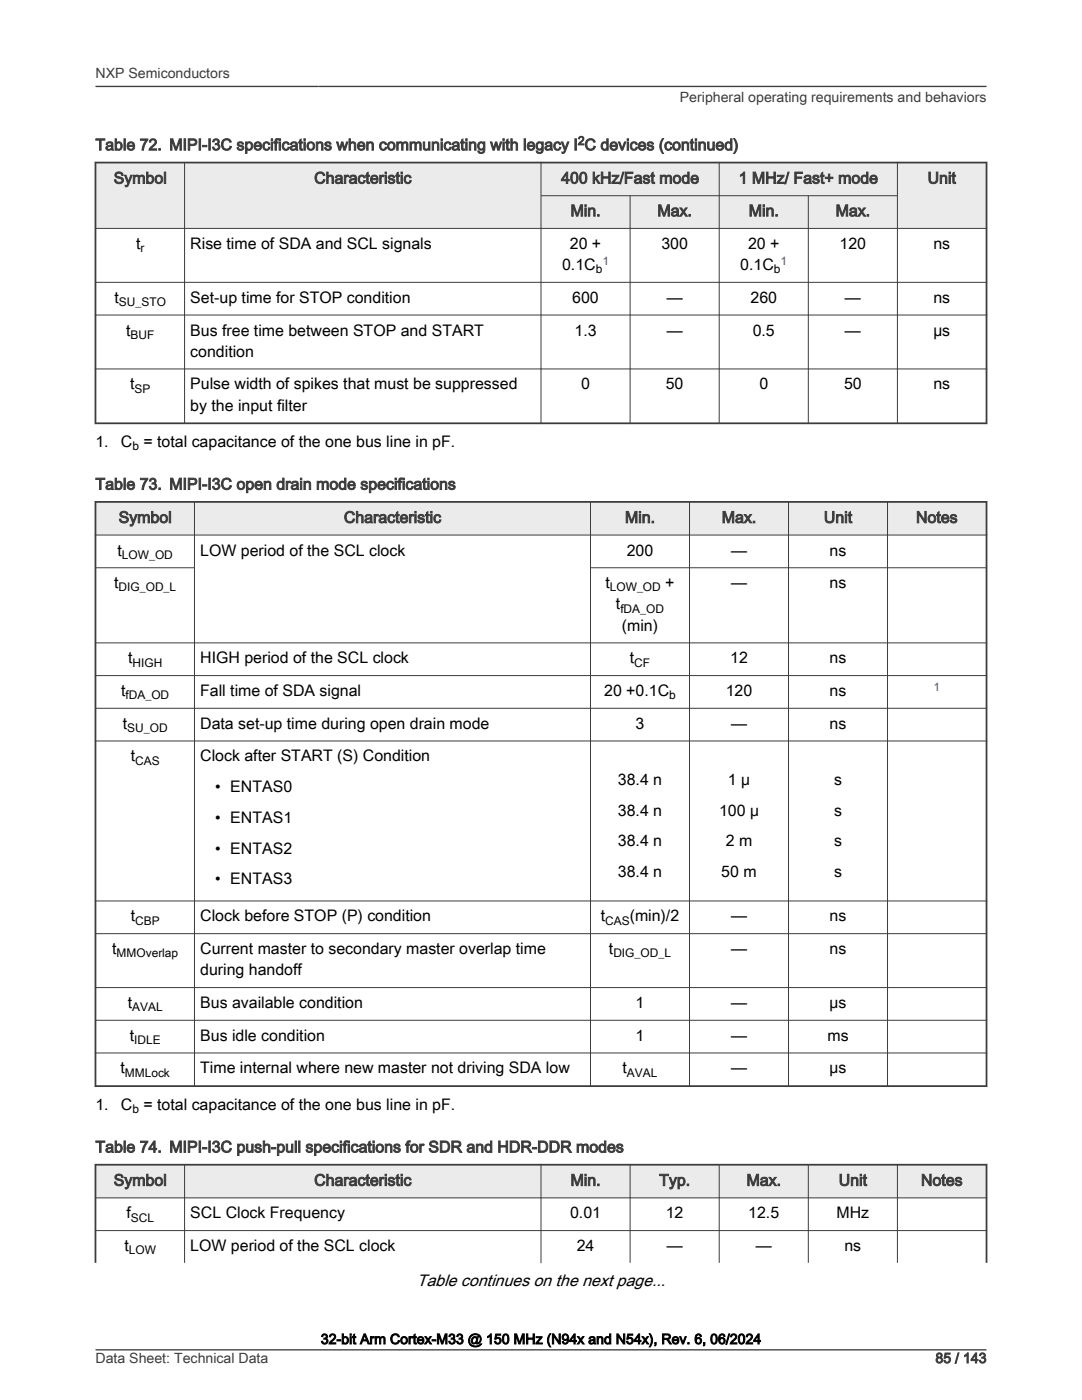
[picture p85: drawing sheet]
<svg xmlns="http://www.w3.org/2000/svg" width="216mm" height="279mm" viewBox="0 0 216 279" stroke-linecap="round" stroke-linejoin="round" font-family="sans-serif">
<defs><g id="words">
<text font-size="3.3" x="83.2" y="256.7">Table continues on the next page...</text>
<g font-size="3.2" fill="#3c3c3c">
<text x="19" y="30">Table 72. MIPI-I3C specifications when communicating with legacy I C devices (continued)</text>
<text x="22.7" y="36.6">Symbol</text>
<text x="62.7" y="36.6">Characteristic</text>
<text x="112" y="36.6">400 kHz/Fast mode</text>
<text x="147.4" y="36.6">1 MHz/ Fast+ mode</text>
<text x="185.1" y="36.6">Unit</text>
<text x="113.8" y="43.1">Min.</text>
<text x="131.2" y="43.1">Max.</text>
<text x="149.4" y="43.1">Min.</text>
<text x="166.7" y="43.1">Max.</text>
<text x="19" y="97.7">Table 73. MIPI-I3C open drain mode specifications</text>
<text x="23.7" y="104.3">Symbol</text>
<text x="68.6" y="104.3">Characteristic</text>
<text x="124.7" y="104.3">Min.</text>
<text x="144" y="104.3">Max.</text>
<text x="164.4" y="104.3">Unit</text>
<text x="182.8" y="104.3">Notes</text>
<text x="19" y="230">Table 74. MIPI-I3C push-pull specifications for SDR and HDR-DDR modes</text>
<text x="22.7" y="236.6">Symbol</text>
<text x="62.7" y="236.6">Characteristic</text>
<text x="113.8" y="236.6">Min.</text>
<text x="131.5" y="236.6">Typ.</text>
<text x="149" y="236.6">Max.</text>
<text x="167.4" y="236.6">Unit</text>
<text x="183.8" y="236.6">Notes</text>
</g>
<g font-size="3.2">
<text x="27.1" y="49.7">t</text>
<text x="38" y="49.7">Rise time of SDA and SCL signals</text>
<text x="112.2" y="53.9">0.1C</text>
<text x="113.7" y="49.7">20 +</text>
<text x="132" y="49.7">300</text>
<text x="147.7" y="53.9">0.1C</text>
<text x="149.3" y="49.7">20 +</text>
<text x="167.5" y="49.7">120</text>
<text x="186.2" y="49.7">ns</text>
<text x="22.8" y="60.4">t</text>
<text x="38" y="60.4">Set-up time for STOP condition</text>
<text x="114.2" y="60.4">600</text>
<text x="133" y="60.4">—</text>
<text x="149.8" y="60.4">260</text>
<text x="168.6" y="60.4">—</text>
<text x="186.2" y="60.4">ns</text>
<text x="25.2" y="67">t</text>
<text x="38" y="67">Bus free time between STOP and START</text>
<text x="38" y="71.2">condition</text>
<text x="114.6" y="67">1.3</text>
<text x="133" y="67">—</text>
<text x="150.2" y="67">0.5</text>
<text x="168.6" y="67">—</text>
<text x="186.2" y="67">µs</text>
<text x="26" y="77.7">t</text>
<text x="38" y="77.7">Pulse width of spikes that must be suppressed</text>
<text x="116" y="77.7">0</text>
<text x="132.9" y="77.7">50</text>
<text x="151.5" y="77.7">0</text>
<text x="168.4" y="77.7">50</text>
<text x="186.2" y="77.7">ns</text>
<text x="38" y="82">by the input filter</text>
<text x="19" y="89.1">1.</text>
<text x="24.1" y="89.1">C = total capacitance of the one bus line in pF.</text>
<text x="23.4" y="110.9">t</text>
<text x="40" y="110.9">LOW period of the SCL clock</text>
<text x="125.1" y="110.9">200</text>
<text x="145.9" y="110.9">—</text>
<text x="165.5" y="110.9">ns</text>
<text x="22.8" y="117.4">t</text>
<text x="120.8" y="117.4">t</text>
<text x="132.8" y="117.4">+</text>
<text x="145.9" y="117.4">—</text>
<text x="165.5" y="117.4">ns</text>
<text x="122.9" y="121.6">t</text>
<text x="124.1" y="125.9">(min)</text>
<text x="25.6" y="132.4">t</text>
<text x="40" y="132.4">HIGH period of the SCL clock</text>
<text x="125.7" y="132.4">t</text>
<text x="145.7" y="132.4">12</text>
<text x="165.5" y="132.4">ns</text>
<text x="24.2" y="138.9">t</text>
<text x="40" y="138.9">Fall time of SDA signal</text>
<text x="120.6" y="138.9">20 +0.1C</text>
<text x="144.8" y="138.9">120</text>
<text x="165.5" y="138.9">ns</text>
<text x="24.5" y="145.4">t</text>
<text x="40" y="145.4">Data set-up time during open drain mode</text>
<text x="126.8" y="145.4">3</text>
<text x="145.9" y="145.4">—</text>
<text x="165.5" y="145.4">ns</text>
<text x="26.1" y="152">t</text>
<text x="40" y="152">Clock after START (S) Condition</text>
<text x="43" y="158.1">• ENTAS0</text>
<text x="123.3" y="156.6">38.4 n</text>
<text x="145.3" y="156.6">1 μ</text>
<text x="166.4" y="156.6">s</text>
<text x="43" y="164.2">• ENTAS1</text>
<text x="123.3" y="162.8">38.4 n</text>
<text x="143.5" y="162.8">100 μ</text>
<text x="166.4" y="162.8">s</text>
<text x="43" y="170.4">• ENTAS2</text>
<text x="123.3" y="168.9">38.4 n</text>
<text x="144.8" y="168.9">2 m</text>
<text x="166.4" y="168.9">s</text>
<text x="43" y="176.5">• ENTAS3</text>
<text x="123.3" y="175">38.4 n</text>
<text x="143.9" y="175">50 m</text>
<text x="166.4" y="175">s</text>
<text x="26.1" y="183.9">t</text>
<text x="40" y="183.9">Clock before STOP (P) condition</text>
<text x="119.9" y="183.9">t</text>
<text x="125.7" y="183.9">(min)/2</text>
<text x="145.9" y="183.9">—</text>
<text x="165.5" y="183.9">ns</text>
<text x="22.4" y="190.4">t</text>
<text x="40" y="190.4">Current master to secondary master overlap time</text>
<text x="121.5" y="190.4">t</text>
<text x="145.9" y="190.4">—</text>
<text x="165.5" y="190.4">ns</text>
<text x="40" y="194.7">during handoff</text>
<text x="25.5" y="201.2">t</text>
<text x="40" y="201.2">Bus available condition</text>
<text x="126.8" y="201.2">1</text>
<text x="145.9" y="201.2">—</text>
<text x="165.5" y="201.2">μs</text>
<text x="25.9" y="207.7">t</text>
<text x="40" y="207.7">Bus idle condition</text>
<text x="126.8" y="207.7">1</text>
<text x="145.9" y="207.7">—</text>
<text x="165.1" y="207.7">ms</text>
<text x="24" y="214.2">t</text>
<text x="40" y="214.2">Time internal where new master not driving SDA low</text>
<text x="124.2" y="214.2">t</text>
<text x="145.9" y="214.2">—</text>
<text x="165.5" y="214.2">μs</text>
<text x="19" y="221.4">1.</text>
<text x="24.1" y="221.4">C = total capacitance of the one bus line in pF.</text>
<text x="25.2" y="243.1">f</text>
<text x="38" y="243.1">SCL Clock Frequency</text>
<text x="113.8" y="243.1">0.01</text>
<text x="132.9" y="243.1">12</text>
<text x="149.3" y="243.1">12.5</text>
<text x="166.9" y="243.1">MHz</text>
<text x="24.8" y="249.7">t</text>
<text x="38" y="249.7">LOW period of the SCL clock</text>
<text x="115.1" y="249.7">24</text>
<text x="133" y="249.7">—</text>
<text x="150.8" y="249.7">—</text>
<text x="168.5" y="249.7">ns</text>
</g>
<g font-size="2.8" fill="#3c3c3c">
<text x="19" y="15.6">NXP Semiconductors</text>
<text x="135.7" y="20.4">Peripheral operating requirements and behaviors</text>
<text x="19" y="272">Data Sheet: Technical Data</text>
<text x="186.7" y="272">85 / 143</text>
</g>
<text font-size="2.8" x="64" y="268.2">32-bit Arm Cortex-M33 @ 150 MHz (N94x and N54x), Rev. 6, 06/2024</text>
<text font-size="2.4" fill="#3c3c3c" x="115.3" y="28.9">2</text>
<g font-size="2.4">
<text x="28" y="50.3">r</text>
<text x="118.9" y="54.5">b</text>
<text x="154.4" y="54.5">b</text>
<text x="23.7" y="61.1">SU_STO</text>
<text x="26" y="67.6">BUF</text>
<text x="26.8" y="78.4">SP</text>
<text x="26.4" y="89.8">b</text>
<text x="24.3" y="111.5">LOW_OD</text>
<text x="23.7" y="118">DIG_OD_L</text>
<text x="121.7" y="118">LOW_OD</text>
<text x="123.8" y="122.3">fDA_OD</text>
<text x="26.4" y="133">HIGH</text>
<text x="126.6" y="133">CF</text>
<text x="25" y="139.5">fDA_OD</text>
<text x="133.5" y="139.5">b</text>
<text x="25.4" y="146.1">SU_OD</text>
<text x="27" y="152.6">CAS</text>
<text x="27" y="184.5">CBP</text>
<text x="120.8" y="184.5">CAS</text>
<text x="23.3" y="191.1">MMOverlap</text>
<text x="122.4" y="191.1">DIG_OD_L</text>
<text x="26.4" y="201.8">AVAL</text>
<text x="26.8" y="208.3">IDLE</text>
<text x="24.9" y="214.9">MMLock</text>
<text x="125.1" y="214.9">AVAL</text>
<text x="26.4" y="222.1">b</text>
<text x="26.1" y="243.8">SCL</text>
<text x="25.7" y="250.3">LOW</text>
</g>
<g font-size="2.4" fill="#00f">
<text x="120.2" y="52.8">1</text>
<text x="155.8" y="52.8">1</text>
<text x="186.3" y="137.9">1</text>
</g>
</g></defs>
<g fill="#ebebeb">
<path d="M19 32.4h177.8v6.7h-177.8z" fill-rule="evenodd"/>
<path d="M19.2 32.6h17.5v12.9h-17.5z" fill-rule="evenodd"/>
<path d="M36.9 32.6h71v12.9h-71z" fill-rule="evenodd"/>
<path d="M179.2 32.6h17.5v12.9h-17.5z" fill-rule="evenodd"/>
<path d="M108 39.1h17.6v6.4h-17.6z" fill-rule="evenodd"/>
<path d="M125.8 39.1h17.6v6.4h-17.6z" fill-rule="evenodd"/>
<path d="M143.6 39.1h17.6v6.4h-17.6z" fill-rule="evenodd"/>
<path d="M161.4 39.1h17.6v6.4h-17.6z" fill-rule="evenodd"/>
</g>
<path d="M18.9 32.4h178.1M19 32.3v52.4M196.8 32.3v52.4M18.9 84.5h178.1" fill="none" stroke="#3c3c3c" stroke-width=".35"/>
<path d="M36.8 32.3v52.4M107.9 32.3v52.4M107.9 39.1h71.3M125.7 39v45.7M143.5 32.3v52.4M161.3 39v45.7M179.1 32.3v52.4M18.9 45.6h178.1M18.9 56.3h178.1M18.9 62.9h178.1M18.9 73.6h178.1" fill="none" stroke="#3c3c3c" stroke-width=".2"/>
<path d="M19 100.2h177.8v6.6h-177.8z" fill-rule="evenodd" fill="#ebebeb"/>
<path d="M19 100v116.9M196.8 100v116.9M18.9 100.2h178.1M18.9 216.8h178.1" fill="none" stroke="#3c3c3c" stroke-width=".35"/>
<g fill="none" stroke="#3c3c3c" stroke-width=".2">
<path d="M38.8 100v116.9M117.8 100v116.9M137.6 100v116.9M157.3 100v116.9M177.1 100v116.9M18.9 106.8h178.1M18.9 113.3h20M117.8 113.3h79.2M18.9 128.3h178.1M18.9 134.8h178.1M18.9 141.4h178.1M18.9 147.9h178.1"/>
<path d="M18.9 179.8h178.1M18.9 186.3h178.1M18.9 197.1h178.1M18.9 203.6h178.1M18.9 210.1h178.1"/>
</g>
<path d="M19 232.4h177.8v6.7h-177.8z" fill-rule="evenodd" fill="#ebebeb"/>
<path d="M18.9 232.4h178.1M19 232.3v19.7M196.8 232.3v19.7" fill="none" stroke="#3c3c3c" stroke-width=".35"/>
<path d="M18.9 239.1h178.1M36.8 232.3v19.7M107.9 232.3v19.8M125.7 232.3v19.7M143.5 232.3v19.7M161.3 232.3v19.7M179.1 232.3v19.7M18.9 245.6h178.1" fill="none" stroke="#3c3c3c" stroke-width=".2"/>
<path d="M19 17.3h177.8M19.1 269.4h177.7" fill="none" stroke="#3c3c3c" stroke-width=".26"/>
<use href="#words"/>
</svg>
